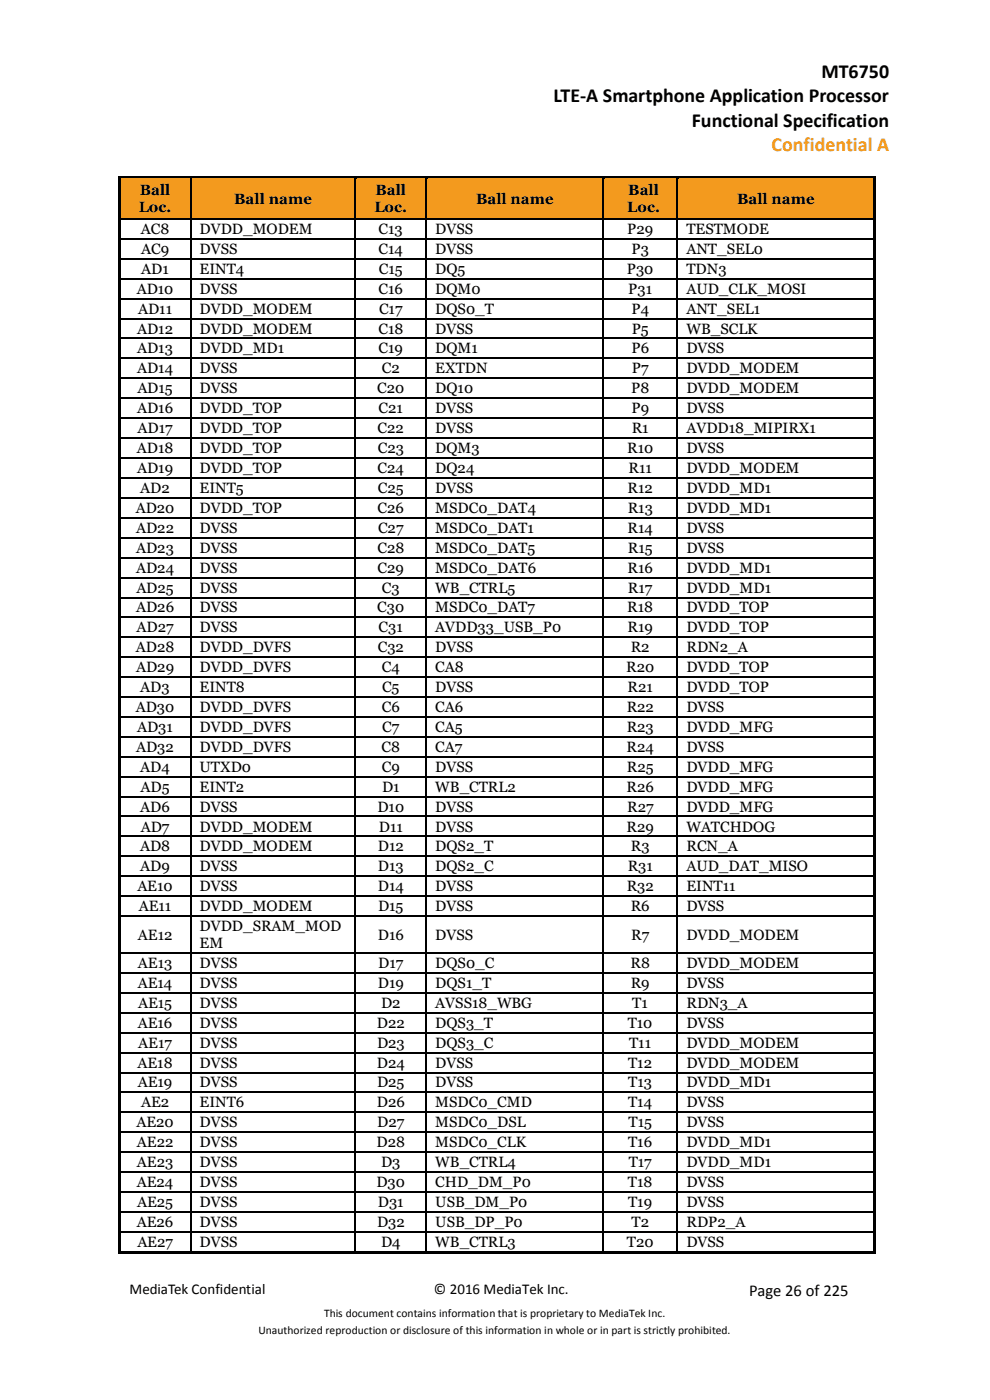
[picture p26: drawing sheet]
<svg xmlns="http://www.w3.org/2000/svg" width="210mm" height="297mm" viewBox="0 0 210 297" stroke-linecap="round" stroke-linejoin="round" font-family="sans-serif">
<defs><g id="words">
<g font-size="4.2">
<text x="174.2" y="16.5">MT6750</text>
<text x="117.4" y="21.7">LTE-A Smartphone Application Processor</text>
<text x="146.8" y="26.9">Functional Specification</text>
</g>
<text font-size="4.2" fill="#f39a1e" x="163.7" y="32.1">Confidential A</text>
<text font-size="3.5" x="159" y="275">Page 26 of 225</text>
<g font-size="3.2">
<text x="29.6" y="41.4">Ball</text>
<text x="79.6" y="41.4">Ball</text>
<text x="133.3" y="41.4">Ball</text>
<text x="29.4" y="45">Loc.</text>
<text x="49.7" y="43.2">Ball name</text>
<text x="79.4" y="45">Loc.</text>
<text x="101" y="43.2">Ball name</text>
<text x="133.1" y="45">Loc.</text>
<text x="156.4" y="43.2">Ball name</text>
<text x="29.9" y="49.7">AC8</text>
<text x="29.9" y="53.9">AC9</text>
<text x="42.3" y="49.7">DVDD_MODEM</text>
<text x="42.3" y="53.9">DVSS</text>
<text x="80.3" y="49.7">C13</text>
<text x="80.3" y="53.9">C14</text>
<text x="92.3" y="49.7">DVSS</text>
<text x="92.3" y="53.9">DVSS</text>
<text x="133.1" y="49.7">P29</text>
<text x="134" y="53.9">P3</text>
<text x="145.6" y="49.7">TESTMODE</text>
<text x="145.6" y="53.9">ANT_SEL0</text>
<text x="30" y="58.1">AD1</text>
<text x="42.3" y="58.1">EINT4</text>
<text x="80.4" y="58.1">C15</text>
<text x="92.3" y="58.1">DQ5</text>
<text x="133" y="58.1">P30</text>
<text x="145.6" y="58.1">TDN3</text>
<text x="29" y="62.3">AD10</text>
<text x="42.3" y="62.3">DVSS</text>
<text x="80.3" y="62.3">C16</text>
<text x="92.3" y="62.3">DQM0</text>
<text x="133.3" y="62.3">P31</text>
<text x="145.6" y="62.3">AUD_CLK_MOSI</text>
<text x="29.1" y="70.8">AD12</text>
<text x="29.3" y="66.6">AD11</text>
<text x="42.3" y="66.6">DVDD_MODEM</text>
<text x="42.3" y="70.8">DVDD_MODEM</text>
<text x="80.3" y="70.8">C18</text>
<text x="80.4" y="66.6">C17</text>
<text x="92.3" y="66.6">DQS0_T</text>
<text x="92.3" y="70.8">DVSS</text>
<text x="134" y="66.6">P4</text>
<text x="134" y="70.8">P5</text>
<text x="145.6" y="66.6">ANT_SEL1</text>
<text x="145.6" y="70.8">WB_SCLK</text>
<text x="29.1" y="75">AD13</text>
<text x="42.3" y="75">DVDD_MD1</text>
<text x="80.3" y="75">C19</text>
<text x="92.3" y="75">DQM1</text>
<text x="134" y="75">P6</text>
<text x="145.6" y="75">DVSS</text>
<text x="29.1" y="79.2">AD14</text>
<text x="29.1" y="83.4">AD15</text>
<text x="42.3" y="79.2">DVSS</text>
<text x="42.3" y="83.4">DVSS</text>
<text x="80" y="83.4">C20</text>
<text x="81" y="79.2">C2</text>
<text x="92.3" y="79.2">EXTDN</text>
<text x="92.3" y="83.4">DQ10</text>
<text x="133.9" y="83.4">P8</text>
<text x="134.1" y="79.2">P7</text>
<text x="145.6" y="79.2">DVDD_MODEM</text>
<text x="145.6" y="83.4">DVDD_MODEM</text>
<text x="29.1" y="87.7">AD16</text>
<text x="42.3" y="87.7">DVDD_TOP</text>
<text x="80.3" y="87.7">C21</text>
<text x="92.3" y="87.7">DVSS</text>
<text x="134" y="87.7">P9</text>
<text x="145.6" y="87.7">DVSS</text>
<text x="29.2" y="91.9">AD17</text>
<text x="42.3" y="91.9">DVDD_TOP</text>
<text x="80.1" y="91.9">C22</text>
<text x="92.3" y="91.9">DVSS</text>
<text x="134" y="91.9">R1</text>
<text x="145.6" y="91.9">AVDD18_MIPIRX1</text>
<text x="29" y="96.1">AD18</text>
<text x="29.1" y="100.3">AD19</text>
<text x="42.3" y="96.1">DVDD_TOP</text>
<text x="42.3" y="100.3">DVDD_TOP</text>
<text x="80.1" y="100.3">C24</text>
<text x="80.2" y="96.1">C23</text>
<text x="92.3" y="96.1">DQM3</text>
<text x="92.3" y="100.3">DQ24</text>
<text x="133" y="96.1">R10</text>
<text x="133.3" y="100.3">R11</text>
<text x="145.6" y="96.1">DVSS</text>
<text x="145.6" y="100.3">DVDD_MODEM</text>
<text x="29.8" y="104.6">AD2</text>
<text x="42.3" y="104.6">EINT5</text>
<text x="80.2" y="104.6">C25</text>
<text x="92.3" y="104.6">DVSS</text>
<text x="133.1" y="104.6">R12</text>
<text x="145.6" y="104.6">DVDD_MD1</text>
<text x="28.8" y="108.8">AD20</text>
<text x="28.9" y="113">AD22</text>
<text x="42.3" y="108.8">DVDD_TOP</text>
<text x="42.3" y="113">DVSS</text>
<text x="80.1" y="108.8">C26</text>
<text x="80.2" y="113">C27</text>
<text x="92.3" y="108.8">MSDC0_DAT4</text>
<text x="92.3" y="113">MSDC0_DAT1</text>
<text x="133.1" y="113">R14</text>
<text x="133.2" y="108.8">R13</text>
<text x="145.6" y="108.8">DVDD_MD1</text>
<text x="145.6" y="113">DVSS</text>
<text x="28.9" y="117.2">AD23</text>
<text x="42.3" y="117.2">DVSS</text>
<text x="80.1" y="117.2">C28</text>
<text x="92.3" y="117.2">MSDC0_DAT5</text>
<text x="133.2" y="117.2">R15</text>
<text x="145.6" y="117.2">DVSS</text>
<text x="28.9" y="121.5">AD24</text>
<text x="28.9" y="125.7">AD25</text>
<text x="42.3" y="121.5">DVSS</text>
<text x="42.3" y="125.7">DVSS</text>
<text x="80.1" y="121.5">C29</text>
<text x="81" y="125.7">C3</text>
<text x="92.3" y="121.5">MSDC0_DAT6</text>
<text x="92.3" y="125.7">WB_CTRL5</text>
<text x="133.1" y="121.5">R16</text>
<text x="133.2" y="125.7">R17</text>
<text x="145.6" y="121.5">DVDD_MD1</text>
<text x="145.6" y="125.7">DVDD_MD1</text>
<text x="28.9" y="129.9">AD26</text>
<text x="42.3" y="129.9">DVSS</text>
<text x="80" y="129.9">C30</text>
<text x="92.3" y="129.9">MSDC0_DAT7</text>
<text x="133.1" y="129.9">R18</text>
<text x="145.6" y="129.9">DVDD_TOP</text>
<text x="29" y="134.2">AD27</text>
<text x="42.3" y="134.2">DVSS</text>
<text x="80.3" y="134.2">C31</text>
<text x="92.3" y="134.2">AVDD33_USB_P0</text>
<text x="133.1" y="134.2">R19</text>
<text x="145.6" y="134.2">DVDD_TOP</text>
<text x="28.8" y="138.4">AD28</text>
<text x="28.9" y="142.6">AD29</text>
<text x="42.3" y="138.4">DVDD_DVFS</text>
<text x="42.3" y="142.6">DVDD_DVFS</text>
<text x="80.2" y="138.4">C32</text>
<text x="81" y="142.6">C4</text>
<text x="92.3" y="138.4">DVSS</text>
<text x="92.3" y="142.6">CA8</text>
<text x="132.8" y="142.6">R20</text>
<text x="133.8" y="138.4">R2</text>
<text x="145.6" y="138.4">RDN2_A</text>
<text x="145.6" y="142.6">DVDD_TOP</text>
<text x="29.8" y="146.8">AD3</text>
<text x="42.3" y="146.8">EINT8</text>
<text x="81" y="146.8">C5</text>
<text x="92.3" y="146.8">DVSS</text>
<text x="133.1" y="146.8">R21</text>
<text x="145.6" y="146.8">DVDD_TOP</text>
<text x="28.8" y="151.1">AD30</text>
<text x="29.1" y="155.3">AD31</text>
<text x="42.3" y="151.1">DVDD_DVFS</text>
<text x="42.3" y="155.3">DVDD_DVFS</text>
<text x="81" y="151.1">C6</text>
<text x="81.1" y="155.3">C7</text>
<text x="92.3" y="151.1">CA6</text>
<text x="92.3" y="155.3">CA5</text>
<text x="133" y="151.1">R22</text>
<text x="133" y="155.3">R23</text>
<text x="145.6" y="151.1">DVSS</text>
<text x="145.6" y="155.3">DVDD_MFG</text>
<text x="28.9" y="159.5">AD32</text>
<text x="42.3" y="159.5">DVDD_DVFS</text>
<text x="81" y="159.5">C8</text>
<text x="92.3" y="159.5">CA7</text>
<text x="132.9" y="159.5">R24</text>
<text x="145.6" y="159.5">DVSS</text>
<text x="29.8" y="163.7">AD4</text>
<text x="29.8" y="168">AD5</text>
<text x="42.3" y="163.7">UTXD0</text>
<text x="42.3" y="168">EINT2</text>
<text x="81" y="163.7">C9</text>
<text x="81" y="168">D1</text>
<text x="92.3" y="163.7">DVSS</text>
<text x="92.3" y="168">WB_CTRL2</text>
<text x="132.9" y="168">R26</text>
<text x="133" y="163.7">R25</text>
<text x="145.6" y="163.7">DVDD_MFG</text>
<text x="145.6" y="168">DVDD_MFG</text>
<text x="29.8" y="172.2">AD6</text>
<text x="42.3" y="172.2">DVSS</text>
<text x="80.1" y="172.2">D10</text>
<text x="92.3" y="172.2">DVSS</text>
<text x="133" y="172.2">R27</text>
<text x="145.6" y="172.2">DVDD_MFG</text>
<text x="29.9" y="176.4">AD7</text>
<text x="42.3" y="176.4">DVDD_MODEM</text>
<text x="80.4" y="176.4">D11</text>
<text x="92.3" y="176.4">DVSS</text>
<text x="132.9" y="176.4">R29</text>
<text x="145.6" y="176.4">WATCHDOG</text>
<text x="29.7" y="180.6">AD8</text>
<text x="29.8" y="184.9">AD9</text>
<text x="42.3" y="180.6">DVDD_MODEM</text>
<text x="42.3" y="184.9">DVSS</text>
<text x="80.2" y="180.6">D12</text>
<text x="80.2" y="184.9">D13</text>
<text x="92.3" y="180.6">DQS2_T</text>
<text x="92.3" y="184.9">DQS2_C</text>
<text x="133.2" y="184.9">R31</text>
<text x="133.8" y="180.6">R3</text>
<text x="145.6" y="180.6">RCN_A</text>
<text x="145.6" y="184.9">AUD_DAT_MISO</text>
<text x="29.1" y="189.1">AE10</text>
<text x="42.3" y="189.1">DVSS</text>
<text x="80.2" y="189.1">D14</text>
<text x="92.3" y="189.1">DVSS</text>
<text x="133" y="189.1">R32</text>
<text x="145.6" y="189.1">EINT11</text>
<text x="29.4" y="193.3">AE11</text>
<text x="42.3" y="193.3">DVDD_MODEM</text>
<text x="42.3" y="197.6">DVDD_SRAM_MOD</text>
<text x="80.2" y="193.3">D15</text>
<text x="92.3" y="193.3">DVSS</text>
<text x="133.8" y="193.3">R6</text>
<text x="145.6" y="193.3">DVSS</text>
<text x="29.3" y="199.3">AE12</text>
<text x="42.3" y="201.2">EM</text>
<text x="80.2" y="199.3">D16</text>
<text x="92.3" y="199.3">DVSS</text>
<text x="133.9" y="199.3">R7</text>
<text x="145.6" y="199.3">DVDD_MODEM</text>
<text x="29.2" y="209.6">AE14</text>
<text x="29.3" y="205.4">AE13</text>
<text x="42.3" y="205.4">DVSS</text>
<text x="42.3" y="209.6">DVSS</text>
<text x="80.2" y="209.6">D19</text>
<text x="80.2" y="205.4">D17</text>
<text x="92.3" y="205.4">DQS0_C</text>
<text x="92.3" y="209.6">DQS1_T</text>
<text x="133.8" y="205.4">R8</text>
<text x="133.8" y="209.6">R9</text>
<text x="145.6" y="205.4">DVDD_MODEM</text>
<text x="145.6" y="209.6">DVSS</text>
<text x="29.3" y="213.8">AE15</text>
<text x="42.3" y="213.8">DVSS</text>
<text x="80.8" y="213.8">D2</text>
<text x="92.3" y="213.8">AVSS18_WBG</text>
<text x="134.1" y="213.8">T1</text>
<text x="145.6" y="213.8">RDN3_A</text>
<text x="29.2" y="218">AE16</text>
<text x="42.3" y="218">DVSS</text>
<text x="79.9" y="218">D22</text>
<text x="92.3" y="218">DQS3_T</text>
<text x="133.2" y="218">T10</text>
<text x="145.6" y="218">DVSS</text>
<text x="29.2" y="226.5">AE18</text>
<text x="29.3" y="222.3">AE17</text>
<text x="42.3" y="222.3">DVSS</text>
<text x="42.3" y="226.5">DVSS</text>
<text x="79.9" y="226.5">D24</text>
<text x="80" y="222.3">D23</text>
<text x="92.3" y="222.3">DQS3_C</text>
<text x="92.3" y="226.5">DVSS</text>
<text x="133.2" y="226.5">T12</text>
<text x="133.5" y="222.3">T11</text>
<text x="145.6" y="222.3">DVDD_MODEM</text>
<text x="145.6" y="226.5">DVDD_MODEM</text>
<text x="29.2" y="230.7">AE19</text>
<text x="42.3" y="230.7">DVSS</text>
<text x="80" y="230.7">D25</text>
<text x="92.3" y="230.7">DVSS</text>
<text x="133.3" y="230.7">T13</text>
<text x="145.6" y="230.7">DVDD_MD1</text>
<text x="29" y="239.2">AE20</text>
<text x="29.9" y="234.9">AE2</text>
<text x="42.3" y="234.9">EINT6</text>
<text x="42.3" y="239.2">DVSS</text>
<text x="79.9" y="234.9">D26</text>
<text x="80" y="239.2">D27</text>
<text x="92.3" y="234.9">MSDC0_CMD</text>
<text x="92.3" y="239.2">MSDC0_DSL</text>
<text x="133.2" y="234.9">T14</text>
<text x="133.3" y="239.2">T15</text>
<text x="145.6" y="234.9">DVSS</text>
<text x="145.6" y="239.2">DVSS</text>
<text x="29" y="243.4">AE22</text>
<text x="42.3" y="243.4">DVSS</text>
<text x="79.9" y="243.4">D28</text>
<text x="92.3" y="243.4">MSDC0_CLK</text>
<text x="133.2" y="243.4">T16</text>
<text x="145.6" y="243.4">DVDD_MD1</text>
<text x="29" y="251.8">AE24</text>
<text x="29" y="247.6">AE23</text>
<text x="42.3" y="247.6">DVSS</text>
<text x="42.3" y="251.8">DVSS</text>
<text x="79.9" y="251.8">D30</text>
<text x="80.8" y="247.6">D3</text>
<text x="92.3" y="247.6">WB_CTRL4</text>
<text x="92.3" y="251.8">CHD_DM_P0</text>
<text x="133.2" y="251.8">T18</text>
<text x="133.4" y="247.6">T17</text>
<text x="145.6" y="247.6">DVDD_MD1</text>
<text x="145.6" y="251.8">DVSS</text>
<text x="29.1" y="256.1">AE25</text>
<text x="42.3" y="256.1">DVSS</text>
<text x="80.2" y="256.1">D31</text>
<text x="92.3" y="256.1">USB_DM_P0</text>
<text x="133.2" y="256.1">T19</text>
<text x="145.6" y="256.1">DVSS</text>
<text x="29" y="260.3">AE26</text>
<text x="42.3" y="260.3">DVSS</text>
<text x="80" y="260.3">D32</text>
<text x="92.3" y="260.3">USB_DP_P0</text>
<text x="134" y="260.3">T2</text>
<text x="145.6" y="260.3">RDP2_A</text>
<text x="29.1" y="264.5">AE27</text>
<text x="42.3" y="264.5">DVSS</text>
<text x="80.8" y="264.5">D4</text>
<text x="92.3" y="264.5">WB_CTRL3</text>
<text x="133" y="264.5">T20</text>
<text x="145.6" y="264.5">DVSS</text>
<text x="27.5" y="274.6">MediaTek Confidential</text>
<text x="92.1" y="274.6">© 2016 MediaTek Inc.</text>
</g>
<g font-size="2.5">
<text x="68.8" y="279.3">This document contains information that is proprietary to MediaTek Inc.</text>
<text x="54.8" y="283.1">Unauthorized reproduction or disclosure of this information in whole or in part is strictly prohibited.</text>
</g>
</g></defs>
<g fill="#f39a1e">
<path d="M25.7 37.9h1.6v8.4h-1.6z" fill-rule="evenodd"/>
<path d="M38.5 37.9h1.8v8.4h-1.8z" fill-rule="evenodd"/>
<path d="M27.3 37.9h11.2v4.2h-11.2z" fill-rule="evenodd"/>
<path d="M27.3 42.1h11.2v4.2h-11.2z" fill-rule="evenodd"/>
<path d="M40.6 37.9h34.7v1.8h-34.7z" fill-rule="evenodd"/>
<path d="M40.6 39.7h1.7v4.8h-1.7z" fill-rule="evenodd"/>
<path d="M73.5 39.7h1.8v4.8h-1.8z" fill-rule="evenodd"/>
<path d="M40.6 44.5h34.7v1.8h-34.7z" fill-rule="evenodd"/>
<path d="M42.3 39.7h31.2v4.8h-31.2z" fill-rule="evenodd"/>
<path d="M75.5 37.9h1.8v8.4h-1.8z" fill-rule="evenodd"/>
<path d="M88.5 37.9h1.8v8.4h-1.8z" fill-rule="evenodd"/>
<path d="M77.3 37.9h11.2v4.2h-11.2z" fill-rule="evenodd"/>
<path d="M77.3 42.1h11.2v4.2h-11.2z" fill-rule="evenodd"/>
<path d="M90.6 37.9h37.2v1.8h-37.2z" fill-rule="evenodd"/>
<path d="M90.6 39.7h1.7v4.8h-1.7z" fill-rule="evenodd"/>
<path d="M126.1 39.7h1.7v4.8h-1.7z" fill-rule="evenodd"/>
<path d="M90.6 44.5h37.2v1.8h-37.2z" fill-rule="evenodd"/>
<path d="M92.3 39.7h33.8v4.8h-33.8z" fill-rule="evenodd"/>
<path d="M128.1 37.9h1.8v8.4h-1.8z" fill-rule="evenodd"/>
<path d="M141.8 37.9h1.8v8.4h-1.8z" fill-rule="evenodd"/>
<path d="M129.9 37.9h11.9v4.2h-11.9z" fill-rule="evenodd"/>
<path d="M129.9 42.1h11.9v4.2h-11.9z" fill-rule="evenodd"/>
<path d="M143.8 37.9h41.4v1.8h-41.4z" fill-rule="evenodd"/>
<path d="M143.8 39.7h1.8v4.8h-1.8z" fill-rule="evenodd"/>
<path d="M183.6 39.7h1.6v4.8h-1.6z" fill-rule="evenodd"/>
<path d="M143.8 44.5h41.4v1.8h-41.4z" fill-rule="evenodd"/>
<path d="M145.6 39.7h38v4.8h-38z" fill-rule="evenodd"/>
</g>
<g fill="#000">
<path d="M25.2 37.3h.5v.6h-.5z" fill-rule="evenodd"/>
<path d="M25.2 37.3h.5v.5h-.5z" fill-rule="evenodd"/>
<path d="M25.7 37.3h14.6v.5h-14.6z" fill-rule="evenodd"/>
</g>
<path d="M25.7 37.8h14.6" fill="none" stroke="#f39a1e" stroke-width=".21"/>
<path d="M40.6 37.8l.2 .1z" fill-rule="evenodd" fill="#f39a1e"/>
<g fill="#000">
<path d="M40.3 37.8l.3 .1z" fill-rule="evenodd"/>
<path d="M40.3 37.3h.5v.5h-.5z" fill-rule="evenodd"/>
<path d="M40.8 37.3h34.5v.5h-34.5z" fill-rule="evenodd"/>
</g>
<path d="M40.8 37.8h34.5" fill="none" stroke="#f39a1e" stroke-width=".21"/>
<path d="M75.5 37.8l.3 .1z" fill-rule="evenodd" fill="#f39a1e"/>
<g fill="#000">
<path d="M75.3 37.8l.2 .1z" fill-rule="evenodd"/>
<path d="M75.3 37.3h.5v.5h-.5z" fill-rule="evenodd"/>
<path d="M75.8 37.3h14.5v.5h-14.5z" fill-rule="evenodd"/>
</g>
<path d="M75.8 37.8h14.5" fill="none" stroke="#f39a1e" stroke-width=".21"/>
<path d="M90.6 37.8l.2 .1z" fill-rule="evenodd" fill="#f39a1e"/>
<g fill="#000">
<path d="M90.3 37.8l.3 .1z" fill-rule="evenodd"/>
<path d="M90.3 37.3h.5v.5h-.5z" fill-rule="evenodd"/>
<path d="M90.8 37.3h37v.5h-37z" fill-rule="evenodd"/>
</g>
<path d="M90.8 37.8h37" fill="none" stroke="#f39a1e" stroke-width=".21"/>
<path d="M128.1 37.8l.2 .1z" fill-rule="evenodd" fill="#f39a1e"/>
<g fill="#000">
<path d="M127.8 37.8l.3 .1z" fill-rule="evenodd"/>
<path d="M127.8 37.3h.5v.5h-.5z" fill-rule="evenodd"/>
<path d="M128.3 37.3h15.3v.5h-15.3z" fill-rule="evenodd"/>
</g>
<path d="M128.3 37.8h15.3" fill="none" stroke="#f39a1e" stroke-width=".21"/>
<path d="M143.8 37.8l.3 .1z" fill-rule="evenodd" fill="#f39a1e"/>
<g fill="#000">
<path d="M143.6 37.8l.2 .1z" fill-rule="evenodd"/>
<path d="M143.6 37.3h.5v.5h-.5z" fill-rule="evenodd"/>
<path d="M144.1 37.3h41.1v.5h-41.1z" fill-rule="evenodd"/>
<path d="M185.2 37.3h.5v.6h-.5z" fill-rule="evenodd"/>
<path d="M185.2 37.3h.5v.5h-.5z" fill-rule="evenodd"/>
<path d="M25.2 37.9h.5v8.4h-.5z" fill-rule="evenodd"/>
<path d="M25.2 46.3h.5v.3h-.5z" fill-rule="evenodd"/>
<path d="M25.2 46.6h.5v4h-.5z" fill-rule="evenodd"/>
<path d="M25.2 50.6h.5v.2h-.5z" fill-rule="evenodd"/>
<path d="M25.2 50.8h.5v4h-.5z" fill-rule="evenodd"/>
<path d="M25.2 54.8h.5v.2h-.5z" fill-rule="evenodd"/>
<path d="M25.2 55h.5v4h-.5z" fill-rule="evenodd"/>
<path d="M25.2 59h.5v.3h-.5z" fill-rule="evenodd"/>
<path d="M40.3 46.3h.3v.3h-.3z" fill-rule="evenodd"/>
<path d="M40.3 50.6h.3v.2h-.3z" fill-rule="evenodd"/>
<path d="M40.3 54.8h.3v.2h-.3z" fill-rule="evenodd"/>
<path d="M40.3 59h.3v.3h-.3z" fill-rule="evenodd"/>
<path d="M75.3 46.3h.2v.3h-.2z" fill-rule="evenodd"/>
<path d="M75.3 50.6h.2v.2h-.2z" fill-rule="evenodd"/>
<path d="M75.3 54.8h.2v.2h-.2z" fill-rule="evenodd"/>
<path d="M75.3 59h.2v.3h-.2z" fill-rule="evenodd"/>
<path d="M90.3 46.3h.3v.3h-.3z" fill-rule="evenodd"/>
<path d="M90.3 50.6h.3v.2h-.3z" fill-rule="evenodd"/>
<path d="M90.3 54.8h.3v.2h-.3z" fill-rule="evenodd"/>
<path d="M90.3 59h.3v.3h-.3z" fill-rule="evenodd"/>
<path d="M127.8 46.3h.3v.3h-.3z" fill-rule="evenodd"/>
<path d="M127.8 50.6h.3v.2h-.3z" fill-rule="evenodd"/>
<path d="M127.8 54.8h.3v.2h-.3z" fill-rule="evenodd"/>
<path d="M127.8 59h.3v.3h-.3z" fill-rule="evenodd"/>
<path d="M143.6 46.3h.2v.3h-.2z" fill-rule="evenodd"/>
<path d="M143.6 50.6h.2v.2h-.2z" fill-rule="evenodd"/>
<path d="M143.6 54.8h.2v.2h-.2z" fill-rule="evenodd"/>
<path d="M143.6 59h.2v.3h-.2z" fill-rule="evenodd"/>
<path d="M185.2 37.9h.5v8.4h-.5z" fill-rule="evenodd"/>
<path d="M185.2 46.3h.5v.3h-.5z" fill-rule="evenodd"/>
<path d="M185.2 46.6h.5v4h-.5z" fill-rule="evenodd"/>
<path d="M185.2 50.6h.5v.2h-.5z" fill-rule="evenodd"/>
<path d="M185.2 50.8h.5v4h-.5z" fill-rule="evenodd"/>
<path d="M185.2 54.8h.5v.2h-.5z" fill-rule="evenodd"/>
<path d="M185.2 55h.5v4h-.5z" fill-rule="evenodd"/>
<path d="M185.2 59h.5v.3h-.5z" fill-rule="evenodd"/>
<path d="M25.2 59.3h.5v4h-.5z" fill-rule="evenodd"/>
<path d="M25.2 63.3h.5v.2h-.5z" fill-rule="evenodd"/>
<path d="M25.2 63.5h.5v3.9h-.5z" fill-rule="evenodd"/>
<path d="M25.2 67.4h.5v.3h-.5z" fill-rule="evenodd"/>
<path d="M25.2 67.7h.5v4h-.5z" fill-rule="evenodd"/>
<path d="M25.2 71.7h.5v.2h-.5z" fill-rule="evenodd"/>
<path d="M25.2 71.9h.5v4h-.5z" fill-rule="evenodd"/>
<path d="M25.2 75.9h.5v.3h-.5z" fill-rule="evenodd"/>
<path d="M40.3 63.3h.3v.2h-.3z" fill-rule="evenodd"/>
<path d="M40.3 67.4h.3v.3h-.3z" fill-rule="evenodd"/>
<path d="M40.3 71.7h.3v.2h-.3z" fill-rule="evenodd"/>
<path d="M40.3 75.9h.3v.3h-.3z" fill-rule="evenodd"/>
<path d="M75.3 63.3h.2v.2h-.2z" fill-rule="evenodd"/>
<path d="M75.3 67.4h.2v.3h-.2z" fill-rule="evenodd"/>
<path d="M75.3 71.7h.2v.2h-.2z" fill-rule="evenodd"/>
<path d="M75.3 75.9h.2v.3h-.2z" fill-rule="evenodd"/>
<path d="M90.3 63.3h.3v.2h-.3z" fill-rule="evenodd"/>
<path d="M90.3 67.4h.3v.3h-.3z" fill-rule="evenodd"/>
<path d="M90.3 71.7h.3v.2h-.3z" fill-rule="evenodd"/>
<path d="M90.3 75.9h.3v.3h-.3z" fill-rule="evenodd"/>
<path d="M127.8 63.3h.3v.2h-.3z" fill-rule="evenodd"/>
<path d="M127.8 67.4h.3v.3h-.3z" fill-rule="evenodd"/>
<path d="M127.8 71.7h.3v.2h-.3z" fill-rule="evenodd"/>
<path d="M127.8 75.9h.3v.3h-.3z" fill-rule="evenodd"/>
<path d="M143.6 63.3h.2v.2h-.2z" fill-rule="evenodd"/>
<path d="M143.6 67.4h.2v.3h-.2z" fill-rule="evenodd"/>
<path d="M143.6 71.7h.2v.2h-.2z" fill-rule="evenodd"/>
<path d="M143.6 75.9h.2v.3h-.2z" fill-rule="evenodd"/>
<path d="M185.2 59.3h.5v4h-.5z" fill-rule="evenodd"/>
<path d="M185.2 63.3h.5v.2h-.5z" fill-rule="evenodd"/>
<path d="M185.2 63.5h.5v3.9h-.5z" fill-rule="evenodd"/>
<path d="M185.2 67.4h.5v.3h-.5z" fill-rule="evenodd"/>
<path d="M185.2 67.7h.5v4h-.5z" fill-rule="evenodd"/>
<path d="M185.2 71.7h.5v.2h-.5z" fill-rule="evenodd"/>
<path d="M185.2 71.9h.5v4h-.5z" fill-rule="evenodd"/>
<path d="M185.2 75.9h.5v.3h-.5z" fill-rule="evenodd"/>
<path d="M25.2 76.2h.5v3.9h-.5z" fill-rule="evenodd"/>
<path d="M25.2 80.1h.5v.3h-.5z" fill-rule="evenodd"/>
<path d="M25.2 80.4h.5v4h-.5z" fill-rule="evenodd"/>
<path d="M25.2 84.4h.5v.2h-.5z" fill-rule="evenodd"/>
<path d="M25.2 84.6h.5v4h-.5z" fill-rule="evenodd"/>
<path d="M25.2 88.6h.5v.2h-.5z" fill-rule="evenodd"/>
<path d="M25.2 88.8h.5v4h-.5z" fill-rule="evenodd"/>
<path d="M25.2 92.8h.5v.3h-.5z" fill-rule="evenodd"/>
<path d="M25.2 93.1h.5v3.9h-.5z" fill-rule="evenodd"/>
<path d="M25.2 97h.5v.3h-.5z" fill-rule="evenodd"/>
<path d="M40.3 80.1h.3v.3h-.3z" fill-rule="evenodd"/>
<path d="M40.3 84.4h.3v.2h-.3z" fill-rule="evenodd"/>
<path d="M40.3 88.6h.3v.2h-.3z" fill-rule="evenodd"/>
<path d="M40.3 92.8h.3v.3h-.3z" fill-rule="evenodd"/>
<path d="M40.3 97h.3v.3h-.3z" fill-rule="evenodd"/>
<path d="M75.3 80.1h.2v.3h-.2z" fill-rule="evenodd"/>
<path d="M75.3 84.4h.2v.2h-.2z" fill-rule="evenodd"/>
<path d="M75.3 88.6h.2v.2h-.2z" fill-rule="evenodd"/>
<path d="M75.3 92.8h.2v.3h-.2z" fill-rule="evenodd"/>
<path d="M75.3 97h.2v.3h-.2z" fill-rule="evenodd"/>
<path d="M90.3 80.1h.3v.3h-.3z" fill-rule="evenodd"/>
<path d="M90.3 84.4h.3v.2h-.3z" fill-rule="evenodd"/>
<path d="M90.3 88.6h.3v.2h-.3z" fill-rule="evenodd"/>
<path d="M90.3 92.8h.3v.3h-.3z" fill-rule="evenodd"/>
<path d="M90.3 97h.3v.3h-.3z" fill-rule="evenodd"/>
<path d="M127.8 80.1h.3v.3h-.3z" fill-rule="evenodd"/>
<path d="M127.8 84.4h.3v.2h-.3z" fill-rule="evenodd"/>
<path d="M127.8 88.6h.3v.2h-.3z" fill-rule="evenodd"/>
<path d="M127.8 92.8h.3v.3h-.3z" fill-rule="evenodd"/>
<path d="M127.8 97h.3v.3h-.3z" fill-rule="evenodd"/>
<path d="M143.6 80.1h.2v.3h-.2z" fill-rule="evenodd"/>
<path d="M143.6 84.4h.2v.2h-.2z" fill-rule="evenodd"/>
<path d="M143.6 88.6h.2v.2h-.2z" fill-rule="evenodd"/>
<path d="M143.6 92.8h.2v.3h-.2z" fill-rule="evenodd"/>
<path d="M143.6 97h.2v.3h-.2z" fill-rule="evenodd"/>
<path d="M185.2 76.2h.5v3.9h-.5z" fill-rule="evenodd"/>
<path d="M185.2 80.1h.5v.3h-.5z" fill-rule="evenodd"/>
<path d="M185.2 80.4h.5v4h-.5z" fill-rule="evenodd"/>
<path d="M185.2 84.4h.5v.2h-.5z" fill-rule="evenodd"/>
<path d="M185.2 84.6h.5v4h-.5z" fill-rule="evenodd"/>
<path d="M185.2 88.6h.5v.2h-.5z" fill-rule="evenodd"/>
<path d="M185.2 88.8h.5v4h-.5z" fill-rule="evenodd"/>
<path d="M185.2 92.8h.5v.3h-.5z" fill-rule="evenodd"/>
<path d="M185.2 93.1h.5v3.9h-.5z" fill-rule="evenodd"/>
<path d="M185.2 97h.5v.3h-.5z" fill-rule="evenodd"/>
<path d="M25.2 97.3h.5v4h-.5z" fill-rule="evenodd"/>
<path d="M25.2 101.3h.5v.2h-.5z" fill-rule="evenodd"/>
<path d="M25.2 101.5h.5v4h-.5z" fill-rule="evenodd"/>
<path d="M25.2 105.5h.5v.3h-.5z" fill-rule="evenodd"/>
<path d="M25.2 105.8h.5v3.9h-.5z" fill-rule="evenodd"/>
<path d="M25.2 109.7h.5v.3h-.5z" fill-rule="evenodd"/>
<path d="M25.2 110h.5v3.9h-.5z" fill-rule="evenodd"/>
<path d="M25.2 113.9h.5v.3h-.5z" fill-rule="evenodd"/>
<path d="M25.2 114.2h.5v4h-.5z" fill-rule="evenodd"/>
<path d="M25.2 118.2h.5v.2h-.5z" fill-rule="evenodd"/>
<path d="M40.3 101.3h.3v.2h-.3z" fill-rule="evenodd"/>
<path d="M40.3 105.5h.3v.3h-.3z" fill-rule="evenodd"/>
<path d="M40.3 109.7h.3v.3h-.3z" fill-rule="evenodd"/>
<path d="M40.3 113.9h.3v.3h-.3z" fill-rule="evenodd"/>
<path d="M40.3 118.2h.3v.2h-.3z" fill-rule="evenodd"/>
<path d="M75.3 101.3h.2v.2h-.2z" fill-rule="evenodd"/>
<path d="M75.3 105.5h.2v.3h-.2z" fill-rule="evenodd"/>
<path d="M75.3 109.7h.2v.3h-.2z" fill-rule="evenodd"/>
<path d="M75.3 113.9h.2v.3h-.2z" fill-rule="evenodd"/>
<path d="M75.3 118.2h.2v.2h-.2z" fill-rule="evenodd"/>
<path d="M90.3 101.3h.3v.2h-.3z" fill-rule="evenodd"/>
<path d="M90.3 105.5h.3v.3h-.3z" fill-rule="evenodd"/>
<path d="M90.3 109.7h.3v.3h-.3z" fill-rule="evenodd"/>
<path d="M90.3 113.9h.3v.3h-.3z" fill-rule="evenodd"/>
<path d="M90.3 118.2h.3v.2h-.3z" fill-rule="evenodd"/>
<path d="M127.8 101.3h.3v.2h-.3z" fill-rule="evenodd"/>
<path d="M127.8 105.5h.3v.3h-.3z" fill-rule="evenodd"/>
<path d="M127.8 109.7h.3v.3h-.3z" fill-rule="evenodd"/>
<path d="M127.8 113.9h.3v.3h-.3z" fill-rule="evenodd"/>
<path d="M127.8 118.2h.3v.2h-.3z" fill-rule="evenodd"/>
<path d="M143.6 101.3h.2v.2h-.2z" fill-rule="evenodd"/>
<path d="M143.6 105.5h.2v.3h-.2z" fill-rule="evenodd"/>
<path d="M143.6 109.7h.2v.3h-.2z" fill-rule="evenodd"/>
<path d="M143.6 113.9h.2v.3h-.2z" fill-rule="evenodd"/>
<path d="M143.6 118.2h.2v.2h-.2z" fill-rule="evenodd"/>
<path d="M185.2 97.3h.5v4h-.5z" fill-rule="evenodd"/>
<path d="M185.2 101.3h.5v.2h-.5z" fill-rule="evenodd"/>
<path d="M185.2 101.5h.5v4h-.5z" fill-rule="evenodd"/>
<path d="M185.2 105.5h.5v.3h-.5z" fill-rule="evenodd"/>
<path d="M185.2 105.8h.5v3.9h-.5z" fill-rule="evenodd"/>
<path d="M185.2 109.7h.5v.3h-.5z" fill-rule="evenodd"/>
<path d="M185.2 110h.5v3.9h-.5z" fill-rule="evenodd"/>
<path d="M185.2 113.9h.5v.3h-.5z" fill-rule="evenodd"/>
<path d="M185.2 114.2h.5v4h-.5z" fill-rule="evenodd"/>
<path d="M185.2 118.2h.5v.2h-.5z" fill-rule="evenodd"/>
<path d="M25.2 118.4h.5v4h-.5z" fill-rule="evenodd"/>
<path d="M25.2 122.4h.5v.3h-.5z" fill-rule="evenodd"/>
<path d="M25.2 122.7h.5v3.9h-.5z" fill-rule="evenodd"/>
<path d="M25.2 126.6h.5v.3h-.5z" fill-rule="evenodd"/>
<path d="M25.2 126.9h.5v3.9h-.5z" fill-rule="evenodd"/>
<path d="M25.2 130.8h.5v.3h-.5z" fill-rule="evenodd"/>
<path d="M25.2 131.1h.5v4h-.5z" fill-rule="evenodd"/>
<path d="M25.2 135.1h.5v.2h-.5z" fill-rule="evenodd"/>
<path d="M25.2 135.3h.5v4h-.5z" fill-rule="evenodd"/>
<path d="M25.2 139.3h.5v.2h-.5z" fill-rule="evenodd"/>
<path d="M40.3 122.4h.3v.3h-.3z" fill-rule="evenodd"/>
<path d="M40.3 126.6h.3v.3h-.3z" fill-rule="evenodd"/>
<path d="M40.3 130.8h.3v.3h-.3z" fill-rule="evenodd"/>
<path d="M40.3 135.1h.3v.2h-.3z" fill-rule="evenodd"/>
<path d="M40.3 139.3h.3v.2h-.3z" fill-rule="evenodd"/>
<path d="M75.3 122.4h.2v.3h-.2z" fill-rule="evenodd"/>
<path d="M75.3 126.6h.2v.3h-.2z" fill-rule="evenodd"/>
<path d="M75.3 130.8h.2v.3h-.2z" fill-rule="evenodd"/>
<path d="M75.3 135.1h.2v.2h-.2z" fill-rule="evenodd"/>
<path d="M75.3 139.3h.2v.2h-.2z" fill-rule="evenodd"/>
<path d="M90.3 122.4h.3v.3h-.3z" fill-rule="evenodd"/>
<path d="M90.3 126.6h.3v.3h-.3z" fill-rule="evenodd"/>
<path d="M90.3 130.8h.3v.3h-.3z" fill-rule="evenodd"/>
<path d="M90.3 135.1h.3v.2h-.3z" fill-rule="evenodd"/>
<path d="M90.3 139.3h.3v.2h-.3z" fill-rule="evenodd"/>
<path d="M127.8 122.4h.3v.3h-.3z" fill-rule="evenodd"/>
<path d="M127.8 126.6h.3v.3h-.3z" fill-rule="evenodd"/>
<path d="M127.8 130.8h.3v.3h-.3z" fill-rule="evenodd"/>
<path d="M127.8 135.1h.3v.2h-.3z" fill-rule="evenodd"/>
<path d="M127.8 139.3h.3v.2h-.3z" fill-rule="evenodd"/>
<path d="M143.6 122.4h.2v.3h-.2z" fill-rule="evenodd"/>
<path d="M143.6 126.6h.2v.3h-.2z" fill-rule="evenodd"/>
<path d="M143.6 130.8h.2v.3h-.2z" fill-rule="evenodd"/>
<path d="M143.6 135.1h.2v.2h-.2z" fill-rule="evenodd"/>
<path d="M143.6 139.3h.2v.2h-.2z" fill-rule="evenodd"/>
<path d="M185.2 118.4h.5v4h-.5z" fill-rule="evenodd"/>
<path d="M185.2 122.4h.5v.3h-.5z" fill-rule="evenodd"/>
<path d="M185.2 122.7h.5v3.9h-.5z" fill-rule="evenodd"/>
<path d="M185.2 126.6h.5v.3h-.5z" fill-rule="evenodd"/>
<path d="M185.2 126.9h.5v3.9h-.5z" fill-rule="evenodd"/>
<path d="M185.2 130.8h.5v.3h-.5z" fill-rule="evenodd"/>
<path d="M185.2 131.1h.5v4h-.5z" fill-rule="evenodd"/>
<path d="M185.2 135.1h.5v.2h-.5z" fill-rule="evenodd"/>
<path d="M185.2 135.3h.5v4h-.5z" fill-rule="evenodd"/>
<path d="M185.2 139.3h.5v.2h-.5z" fill-rule="evenodd"/>
<path d="M25.2 139.5h.5v4h-.5z" fill-rule="evenodd"/>
<path d="M25.2 143.5h.5v.3h-.5z" fill-rule="evenodd"/>
<path d="M25.2 143.8h.5v4h-.5z" fill-rule="evenodd"/>
<path d="M25.2 147.8h.5v.2h-.5z" fill-rule="evenodd"/>
<path d="M25.2 148h.5v4h-.5z" fill-rule="evenodd"/>
<path d="M25.2 152h.5v.2h-.5z" fill-rule="evenodd"/>
<path d="M25.2 152.2h.5v4h-.5z" fill-rule="evenodd"/>
<path d="M25.2 156.2h.5v.2h-.5z" fill-rule="evenodd"/>
<path d="M40.3 143.5h.3v.3h-.3z" fill-rule="evenodd"/>
<path d="M40.3 147.8h.3v.2h-.3z" fill-rule="evenodd"/>
<path d="M40.3 152h.3v.2h-.3z" fill-rule="evenodd"/>
<path d="M40.3 156.2h.3v.2h-.3z" fill-rule="evenodd"/>
<path d="M75.3 143.5h.2v.3h-.2z" fill-rule="evenodd"/>
<path d="M75.3 147.8h.2v.2h-.2z" fill-rule="evenodd"/>
<path d="M75.3 152h.2v.2h-.2z" fill-rule="evenodd"/>
<path d="M75.3 156.2h.2v.2h-.2z" fill-rule="evenodd"/>
<path d="M90.3 143.5h.3v.3h-.3z" fill-rule="evenodd"/>
<path d="M90.3 147.8h.3v.2h-.3z" fill-rule="evenodd"/>
<path d="M90.3 152h.3v.2h-.3z" fill-rule="evenodd"/>
<path d="M90.3 156.2h.3v.2h-.3z" fill-rule="evenodd"/>
<path d="M127.8 143.5h.3v.3h-.3z" fill-rule="evenodd"/>
<path d="M127.8 147.8h.3v.2h-.3z" fill-rule="evenodd"/>
<path d="M127.8 152h.3v.2h-.3z" fill-rule="evenodd"/>
<path d="M127.8 156.2h.3v.2h-.3z" fill-rule="evenodd"/>
<path d="M143.6 143.5h.2v.3h-.2z" fill-rule="evenodd"/>
<path d="M143.6 147.8h.2v.2h-.2z" fill-rule="evenodd"/>
<path d="M143.6 152h.2v.2h-.2z" fill-rule="evenodd"/>
<path d="M143.6 156.2h.2v.2h-.2z" fill-rule="evenodd"/>
<path d="M185.2 139.5h.5v4h-.5z" fill-rule="evenodd"/>
<path d="M185.2 143.5h.5v.3h-.5z" fill-rule="evenodd"/>
<path d="M185.2 143.8h.5v4h-.5z" fill-rule="evenodd"/>
<path d="M185.2 147.8h.5v.2h-.5z" fill-rule="evenodd"/>
<path d="M185.2 148h.5v4h-.5z" fill-rule="evenodd"/>
<path d="M185.2 152h.5v.2h-.5z" fill-rule="evenodd"/>
<path d="M185.2 152.2h.5v4h-.5z" fill-rule="evenodd"/>
<path d="M185.2 156.2h.5v.2h-.5z" fill-rule="evenodd"/>
<path d="M25.2 156.4h.5v4h-.5z" fill-rule="evenodd"/>
<path d="M25.2 160.4h.5v.3h-.5z" fill-rule="evenodd"/>
<path d="M25.2 160.7h.5v4h-.5z" fill-rule="evenodd"/>
<path d="M25.2 164.7h.5v.2h-.5z" fill-rule="evenodd"/>
<path d="M25.2 164.9h.5v4h-.5z" fill-rule="evenodd"/>
<path d="M25.2 168.9h.5v.2h-.5z" fill-rule="evenodd"/>
<path d="M25.2 169.1h.5v4h-.5z" fill-rule="evenodd"/>
<path d="M25.2 173.1h.5v.2h-.5z" fill-rule="evenodd"/>
<path d="M25.2 173.3h.5v4h-.5z" fill-rule="evenodd"/>
<path d="M25.2 177.3h.5v.3h-.5z" fill-rule="evenodd"/>
<path d="M40.3 160.4h.3v.3h-.3z" fill-rule="evenodd"/>
<path d="M40.3 164.7h.3v.2h-.3z" fill-rule="evenodd"/>
<path d="M40.3 168.9h.3v.2h-.3z" fill-rule="evenodd"/>
<path d="M40.3 173.1h.3v.2h-.3z" fill-rule="evenodd"/>
<path d="M40.3 177.3h.3v.3h-.3z" fill-rule="evenodd"/>
<path d="M75.3 160.4h.2v.3h-.2z" fill-rule="evenodd"/>
<path d="M75.3 164.7h.2v.2h-.2z" fill-rule="evenodd"/>
<path d="M75.3 168.9h.2v.2h-.2z" fill-rule="evenodd"/>
<path d="M75.3 173.1h.2v.2h-.2z" fill-rule="evenodd"/>
<path d="M75.3 177.3h.2v.3h-.2z" fill-rule="evenodd"/>
<path d="M90.3 160.4h.3v.3h-.3z" fill-rule="evenodd"/>
<path d="M90.3 164.7h.3v.2h-.3z" fill-rule="evenodd"/>
<path d="M90.3 168.9h.3v.2h-.3z" fill-rule="evenodd"/>
<path d="M90.3 173.1h.3v.2h-.3z" fill-rule="evenodd"/>
<path d="M90.3 177.3h.3v.3h-.3z" fill-rule="evenodd"/>
<path d="M127.8 160.4h.3v.3h-.3z" fill-rule="evenodd"/>
<path d="M127.8 164.7h.3v.2h-.3z" fill-rule="evenodd"/>
<path d="M127.8 168.9h.3v.2h-.3z" fill-rule="evenodd"/>
<path d="M127.8 173.1h.3v.2h-.3z" fill-rule="evenodd"/>
<path d="M127.8 177.3h.3v.3h-.3z" fill-rule="evenodd"/>
<path d="M143.6 160.4h.2v.3h-.2z" fill-rule="evenodd"/>
<path d="M143.6 164.7h.2v.2h-.2z" fill-rule="evenodd"/>
<path d="M143.6 168.9h.2v.2h-.2z" fill-rule="evenodd"/>
<path d="M143.6 173.1h.2v.2h-.2z" fill-rule="evenodd"/>
<path d="M143.6 177.3h.2v.3h-.2z" fill-rule="evenodd"/>
<path d="M185.2 156.4h.5v4h-.5z" fill-rule="evenodd"/>
<path d="M185.2 160.4h.5v.3h-.5z" fill-rule="evenodd"/>
<path d="M185.2 160.7h.5v4h-.5z" fill-rule="evenodd"/>
<path d="M185.2 164.7h.5v.2h-.5z" fill-rule="evenodd"/>
<path d="M185.2 164.9h.5v4h-.5z" fill-rule="evenodd"/>
<path d="M185.2 168.9h.5v.2h-.5z" fill-rule="evenodd"/>
<path d="M185.2 169.1h.5v4h-.5z" fill-rule="evenodd"/>
<path d="M185.2 173.1h.5v.2h-.5z" fill-rule="evenodd"/>
<path d="M185.2 173.3h.5v4h-.5z" fill-rule="evenodd"/>
<path d="M185.2 177.3h.5v.3h-.5z" fill-rule="evenodd"/>
<path d="M25.2 177.6h.5v4h-.5z" fill-rule="evenodd"/>
<path d="M25.2 181.6h.5v.2h-.5z" fill-rule="evenodd"/>
<path d="M25.2 181.8h.5v4h-.5z" fill-rule="evenodd"/>
<path d="M25.2 185.8h.5v.2h-.5z" fill-rule="evenodd"/>
<path d="M25.2 186h.5v4h-.5z" fill-rule="evenodd"/>
<path d="M25.2 190h.5v.3h-.5z" fill-rule="evenodd"/>
<path d="M25.2 190.3h.5v3.9h-.5z" fill-rule="evenodd"/>
<path d="M25.2 194.2h.5v.3h-.5z" fill-rule="evenodd"/>
<path d="M40.3 181.6h.3v.2h-.3z" fill-rule="evenodd"/>
<path d="M40.3 185.8h.3v.2h-.3z" fill-rule="evenodd"/>
<path d="M40.3 190h.3v.3h-.3z" fill-rule="evenodd"/>
<path d="M40.3 194.2h.3v.3h-.3z" fill-rule="evenodd"/>
<path d="M75.3 181.6h.2v.2h-.2z" fill-rule="evenodd"/>
<path d="M75.3 185.8h.2v.2h-.2z" fill-rule="evenodd"/>
<path d="M75.3 190h.2v.3h-.2z" fill-rule="evenodd"/>
<path d="M75.3 194.2h.2v.3h-.2z" fill-rule="evenodd"/>
<path d="M90.3 181.6h.3v.2h-.3z" fill-rule="evenodd"/>
<path d="M90.3 185.8h.3v.2h-.3z" fill-rule="evenodd"/>
<path d="M90.3 190h.3v.3h-.3z" fill-rule="evenodd"/>
<path d="M90.3 194.2h.3v.3h-.3z" fill-rule="evenodd"/>
<path d="M127.8 181.6h.3v.2h-.3z" fill-rule="evenodd"/>
<path d="M127.8 185.8h.3v.2h-.3z" fill-rule="evenodd"/>
<path d="M127.8 190h.3v.3h-.3z" fill-rule="evenodd"/>
<path d="M127.8 194.2h.3v.3h-.3z" fill-rule="evenodd"/>
<path d="M143.6 181.6h.2v.2h-.2z" fill-rule="evenodd"/>
<path d="M143.6 185.8h.2v.2h-.2z" fill-rule="evenodd"/>
<path d="M143.6 190h.2v.3h-.2z" fill-rule="evenodd"/>
<path d="M143.6 194.2h.2v.3h-.2z" fill-rule="evenodd"/>
<path d="M185.2 177.6h.5v4h-.5z" fill-rule="evenodd"/>
<path d="M185.2 181.6h.5v.2h-.5z" fill-rule="evenodd"/>
<path d="M185.2 181.8h.5v4h-.5z" fill-rule="evenodd"/>
<path d="M185.2 185.8h.5v.2h-.5z" fill-rule="evenodd"/>
<path d="M185.2 186h.5v4h-.5z" fill-rule="evenodd"/>
<path d="M185.2 190h.5v.3h-.5z" fill-rule="evenodd"/>
<path d="M185.2 190.3h.5v3.9h-.5z" fill-rule="evenodd"/>
<path d="M185.2 194.2h.5v.3h-.5z" fill-rule="evenodd"/>
<path d="M25.2 194.5h.5v7.5h-.5z" fill-rule="evenodd"/>
<path d="M25.2 202h.5v.3h-.5z" fill-rule="evenodd"/>
<path d="M25.2 202.3h.5v4h-.5z" fill-rule="evenodd"/>
<path d="M25.2 206.3h.5v.2h-.5z" fill-rule="evenodd"/>
<path d="M25.2 206.5h.5v4h-.5z" fill-rule="evenodd"/>
<path d="M25.2 210.5h.5v.3h-.5z" fill-rule="evenodd"/>
<path d="M25.2 210.8h.5v3.9h-.5z" fill-rule="evenodd"/>
<path d="M25.2 214.7h.5v.3h-.5z" fill-rule="evenodd"/>
<path d="M25.2 215h.5v4h-.5z" fill-rule="evenodd"/>
<path d="M25.2 219h.5v.2h-.5z" fill-rule="evenodd"/>
<path d="M40.3 202h.3v.3h-.3z" fill-rule="evenodd"/>
<path d="M40.3 206.3h.3v.2h-.3z" fill-rule="evenodd"/>
<path d="M40.3 210.5h.3v.3h-.3z" fill-rule="evenodd"/>
<path d="M40.3 214.7h.3v.3h-.3z" fill-rule="evenodd"/>
<path d="M40.3 219h.3v.2h-.3z" fill-rule="evenodd"/>
<path d="M75.3 202h.2v.3h-.2z" fill-rule="evenodd"/>
<path d="M75.3 206.3h.2v.2h-.2z" fill-rule="evenodd"/>
<path d="M75.3 210.5h.2v.3h-.2z" fill-rule="evenodd"/>
<path d="M75.3 214.7h.2v.3h-.2z" fill-rule="evenodd"/>
<path d="M75.3 219h.2v.2h-.2z" fill-rule="evenodd"/>
<path d="M90.3 202h.3v.3h-.3z" fill-rule="evenodd"/>
<path d="M90.3 206.3h.3v.2h-.3z" fill-rule="evenodd"/>
<path d="M90.3 210.5h.3v.3h-.3z" fill-rule="evenodd"/>
<path d="M90.3 214.7h.3v.3h-.3z" fill-rule="evenodd"/>
<path d="M90.3 219h.3v.2h-.3z" fill-rule="evenodd"/>
<path d="M127.8 202h.3v.3h-.3z" fill-rule="evenodd"/>
<path d="M127.8 206.3h.3v.2h-.3z" fill-rule="evenodd"/>
<path d="M127.8 210.5h.3v.3h-.3z" fill-rule="evenodd"/>
<path d="M127.8 214.7h.3v.3h-.3z" fill-rule="evenodd"/>
<path d="M127.8 219h.3v.2h-.3z" fill-rule="evenodd"/>
<path d="M143.6 202h.2v.3h-.2z" fill-rule="evenodd"/>
<path d="M143.6 206.3h.2v.2h-.2z" fill-rule="evenodd"/>
<path d="M143.6 210.5h.2v.3h-.2z" fill-rule="evenodd"/>
<path d="M143.6 214.7h.2v.3h-.2z" fill-rule="evenodd"/>
<path d="M143.6 219h.2v.2h-.2z" fill-rule="evenodd"/>
<path d="M185.2 194.5h.5v7.5h-.5z" fill-rule="evenodd"/>
<path d="M185.2 202h.5v.3h-.5z" fill-rule="evenodd"/>
<path d="M185.2 202.3h.5v4h-.5z" fill-rule="evenodd"/>
<path d="M185.2 206.3h.5v.2h-.5z" fill-rule="evenodd"/>
<path d="M185.2 206.5h.5v4h-.5z" fill-rule="evenodd"/>
<path d="M185.2 210.5h.5v.3h-.5z" fill-rule="evenodd"/>
<path d="M185.2 210.8h.5v3.9h-.5z" fill-rule="evenodd"/>
<path d="M185.2 214.7h.5v.3h-.5z" fill-rule="evenodd"/>
<path d="M185.2 215h.5v4h-.5z" fill-rule="evenodd"/>
<path d="M185.2 219h.5v.2h-.5z" fill-rule="evenodd"/>
<path d="M25.2 219.2h.5v4h-.5z" fill-rule="evenodd"/>
<path d="M25.2 223.2h.5v.2h-.5z" fill-rule="evenodd"/>
<path d="M25.2 223.4h.5v4h-.5z" fill-rule="evenodd"/>
<path d="M25.2 227.4h.5v.3h-.5z" fill-rule="evenodd"/>
<path d="M25.2 227.7h.5v3.9h-.5z" fill-rule="evenodd"/>
<path d="M25.2 231.6h.5v.3h-.5z" fill-rule="evenodd"/>
<path d="M25.2 231.9h.5v4h-.5z" fill-rule="evenodd"/>
<path d="M25.2 235.9h.5v.2h-.5z" fill-rule="evenodd"/>
<path d="M40.3 223.2h.3v.2h-.3z" fill-rule="evenodd"/>
<path d="M40.3 227.4h.3v.3h-.3z" fill-rule="evenodd"/>
<path d="M40.3 231.6h.3v.3h-.3z" fill-rule="evenodd"/>
<path d="M40.3 235.9h.3v.2h-.3z" fill-rule="evenodd"/>
<path d="M75.3 223.2h.2v.2h-.2z" fill-rule="evenodd"/>
<path d="M75.3 227.4h.2v.3h-.2z" fill-rule="evenodd"/>
<path d="M75.3 231.6h.2v.3h-.2z" fill-rule="evenodd"/>
<path d="M75.3 235.9h.2v.2h-.2z" fill-rule="evenodd"/>
<path d="M90.3 223.2h.3v.2h-.3z" fill-rule="evenodd"/>
<path d="M90.3 227.4h.3v.3h-.3z" fill-rule="evenodd"/>
<path d="M90.3 231.6h.3v.3h-.3z" fill-rule="evenodd"/>
<path d="M90.3 235.9h.3v.2h-.3z" fill-rule="evenodd"/>
<path d="M127.8 223.2h.3v.2h-.3z" fill-rule="evenodd"/>
<path d="M127.8 227.4h.3v.3h-.3z" fill-rule="evenodd"/>
<path d="M127.8 231.6h.3v.3h-.3z" fill-rule="evenodd"/>
<path d="M127.8 235.9h.3v.2h-.3z" fill-rule="evenodd"/>
<path d="M143.6 223.2h.2v.2h-.2z" fill-rule="evenodd"/>
<path d="M143.6 227.4h.2v.3h-.2z" fill-rule="evenodd"/>
<path d="M143.6 231.6h.2v.3h-.2z" fill-rule="evenodd"/>
<path d="M143.6 235.9h.2v.2h-.2z" fill-rule="evenodd"/>
<path d="M185.2 219.2h.5v4h-.5z" fill-rule="evenodd"/>
<path d="M185.2 223.2h.5v.2h-.5z" fill-rule="evenodd"/>
<path d="M185.2 223.4h.5v4h-.5z" fill-rule="evenodd"/>
<path d="M185.2 227.4h.5v.3h-.5z" fill-rule="evenodd"/>
<path d="M185.2 227.7h.5v3.9h-.5z" fill-rule="evenodd"/>
<path d="M185.2 231.6h.5v.3h-.5z" fill-rule="evenodd"/>
<path d="M185.2 231.9h.5v4h-.5z" fill-rule="evenodd"/>
<path d="M185.2 235.9h.5v.2h-.5z" fill-rule="evenodd"/>
<path d="M25.2 236.1h.5v4h-.5z" fill-rule="evenodd"/>
<path d="M25.2 240.1h.5v.3h-.5z" fill-rule="evenodd"/>
<path d="M25.2 240.4h.5v3.9h-.5z" fill-rule="evenodd"/>
<path d="M25.2 244.3h.5v.3h-.5z" fill-rule="evenodd"/>
<path d="M25.2 244.6h.5v3.9h-.5z" fill-rule="evenodd"/>
<path d="M25.2 248.5h.5v.3h-.5z" fill-rule="evenodd"/>
<path d="M25.2 248.8h.5v4h-.5z" fill-rule="evenodd"/>
<path d="M25.2 252.8h.5v.2h-.5z" fill-rule="evenodd"/>
<path d="M25.2 253h.5v4h-.5z" fill-rule="evenodd"/>
<path d="M25.2 257h.5v.3h-.5z" fill-rule="evenodd"/>
<path d="M40.3 240.1h.3v.3h-.3z" fill-rule="evenodd"/>
<path d="M40.3 244.3h.3v.3h-.3z" fill-rule="evenodd"/>
<path d="M40.3 248.5h.3v.3h-.3z" fill-rule="evenodd"/>
<path d="M40.3 252.8h.3v.2h-.3z" fill-rule="evenodd"/>
<path d="M40.3 257h.3v.3h-.3z" fill-rule="evenodd"/>
<path d="M75.3 240.1h.2v.3h-.2z" fill-rule="evenodd"/>
<path d="M75.3 244.3h.2v.3h-.2z" fill-rule="evenodd"/>
<path d="M75.3 248.5h.2v.3h-.2z" fill-rule="evenodd"/>
<path d="M75.3 252.8h.2v.2h-.2z" fill-rule="evenodd"/>
<path d="M75.3 257h.2v.3h-.2z" fill-rule="evenodd"/>
<path d="M90.3 240.1h.3v.3h-.3z" fill-rule="evenodd"/>
<path d="M90.3 244.3h.3v.3h-.3z" fill-rule="evenodd"/>
<path d="M90.3 248.5h.3v.3h-.3z" fill-rule="evenodd"/>
<path d="M90.3 252.8h.3v.2h-.3z" fill-rule="evenodd"/>
<path d="M90.3 257h.3v.3h-.3z" fill-rule="evenodd"/>
<path d="M127.8 240.1h.3v.3h-.3z" fill-rule="evenodd"/>
<path d="M127.8 244.3h.3v.3h-.3z" fill-rule="evenodd"/>
<path d="M127.8 248.5h.3v.3h-.3z" fill-rule="evenodd"/>
<path d="M127.8 252.8h.3v.2h-.3z" fill-rule="evenodd"/>
<path d="M127.8 257h.3v.3h-.3z" fill-rule="evenodd"/>
<path d="M143.6 240.1h.2v.3h-.2z" fill-rule="evenodd"/>
<path d="M143.6 244.3h.2v.3h-.2z" fill-rule="evenodd"/>
<path d="M143.6 248.5h.2v.3h-.2z" fill-rule="evenodd"/>
<path d="M143.6 252.8h.2v.2h-.2z" fill-rule="evenodd"/>
<path d="M143.6 257h.2v.3h-.2z" fill-rule="evenodd"/>
<path d="M185.2 236.1h.5v4h-.5z" fill-rule="evenodd"/>
<path d="M185.2 240.1h.5v.3h-.5z" fill-rule="evenodd"/>
<path d="M185.2 240.4h.5v3.9h-.5z" fill-rule="evenodd"/>
<path d="M185.2 244.3h.5v.3h-.5z" fill-rule="evenodd"/>
<path d="M185.2 244.6h.5v3.9h-.5z" fill-rule="evenodd"/>
<path d="M185.2 248.5h.5v.3h-.5z" fill-rule="evenodd"/>
<path d="M185.2 248.8h.5v4h-.5z" fill-rule="evenodd"/>
<path d="M185.2 252.8h.5v.2h-.5z" fill-rule="evenodd"/>
<path d="M185.2 253h.5v4h-.5z" fill-rule="evenodd"/>
<path d="M185.2 257h.5v.3h-.5z" fill-rule="evenodd"/>
<path d="M25.2 257.3h.5v3.9h-.5z" fill-rule="evenodd"/>
<path d="M25.2 261.2h.5v.3h-.5z" fill-rule="evenodd"/>
<path d="M25.2 261.5h.5v3.9h-.5z" fill-rule="evenodd"/>
<path d="M25.2 265.4h.5v.5h-.5z" fill-rule="evenodd"/>
<path d="M25.2 265.4h.5v.5h-.5z" fill-rule="evenodd"/>
<path d="M25.7 265.4h14.6v.5h-14.6z" fill-rule="evenodd"/>
<path d="M40.3 261.2h.3v.3h-.3z" fill-rule="evenodd"/>
<path d="M40.3 265.4h.5v.5h-.5z" fill-rule="evenodd"/>
<path d="M40.8 265.4h34.5v.5h-34.5z" fill-rule="evenodd"/>
<path d="M75.3 261.2h.2v.3h-.2z" fill-rule="evenodd"/>
<path d="M75.3 265.4h.5v.5h-.5z" fill-rule="evenodd"/>
<path d="M75.8 265.4h14.5v.5h-14.5z" fill-rule="evenodd"/>
<path d="M90.3 261.2h.3v.3h-.3z" fill-rule="evenodd"/>
<path d="M90.3 265.4h.5v.5h-.5z" fill-rule="evenodd"/>
<path d="M90.8 265.4h37v.5h-37z" fill-rule="evenodd"/>
<path d="M127.8 261.2h.3v.3h-.3z" fill-rule="evenodd"/>
<path d="M127.8 265.4h.5v.5h-.5z" fill-rule="evenodd"/>
<path d="M128.3 265.4h15.3v.5h-15.3z" fill-rule="evenodd"/>
<path d="M143.6 261.2h.2v.3h-.2z" fill-rule="evenodd"/>
<path d="M143.6 265.4h.5v.5h-.5z" fill-rule="evenodd"/>
<path d="M144.1 265.4h41.1v.5h-41.1z" fill-rule="evenodd"/>
<path d="M185.2 257.3h.5v3.9h-.5z" fill-rule="evenodd"/>
<path d="M185.2 261.2h.5v.3h-.5z" fill-rule="evenodd"/>
<path d="M185.2 261.5h.5v3.9h-.5z" fill-rule="evenodd"/>
<path d="M185.2 265.4h.5v.5h-.5z" fill-rule="evenodd"/>
<path d="M185.2 265.4h.5v.5h-.5z" fill-rule="evenodd"/>
</g>
<path d="M144.1 37.8h41.1" fill="none" stroke="#f39a1e" stroke-width=".21"/>
<g fill="none" stroke="#000" stroke-width=".25">
<path d="M40.4 37.9v8.4M75.4 37.9v8.4M90.4 37.9v8.4M128 37.9v8.4M143.7 37.9v8.4M25.7 46.4h14.6M25.7 50.7h14.6M25.7 54.9h14.6M25.7 59.1h14.6M40.4 46.6v4M40.4 50.8v4M40.4 55v4"/>
<path d="M40.4 59.3v4M40.6 46.4h34.7M40.6 50.7h34.7M40.6 54.9h34.7M40.6 59.1h34.7M75.4 46.6v4M75.4 50.8v4M75.4 55v4M75.4 59.3v4M75.5 46.4h14.8M75.5 50.7h14.8M75.5 54.9h14.8"/>
<path d="M75.5 59.1h14.8M90.4 46.6v4M90.4 50.8v4M90.4 55v4M90.4 59.3v4M90.6 46.4h37.2M90.6 50.7h37.2M90.6 54.9h37.2M90.6 59.1h37.2M128 46.6v4M128 50.8v4M128 55v4"/>
<path d="M128 59.3v4M128.1 46.4h15.5M128.1 50.7h15.5M128.1 54.9h15.5M128.1 59.1h15.5M143.7 46.6v4M143.7 50.8v4M143.7 55v4M143.7 59.3v4M143.8 46.4h41.4M143.8 50.7h41.4M143.8 54.9h41.4"/>
<path d="M143.8 59.1h41.4M25.7 63.4h14.6M25.7 67.6h14.6M25.7 71.8h14.6M25.7 76h14.6M40.4 63.5v3.9M40.4 67.7v4M40.4 71.9v4M40.4 76.2v3.9M40.6 63.4h34.7M40.6 67.6h34.7M40.6 71.8h34.7"/>
<path d="M40.6 76h34.7M75.4 63.5v3.9M75.4 67.7v4M75.4 71.9v4M75.4 76.2v3.9M75.5 63.4h14.8M75.5 67.6h14.8M75.5 71.8h14.8M75.5 76h14.8M90.4 63.5v3.9M90.4 67.7v4M90.4 71.9v4"/>
<path d="M90.4 76.2v3.9M90.6 63.4h37.2M90.6 67.6h37.2M90.6 71.8h37.2M90.6 76h37.2M128 63.5v3.9M128 67.7v4M128 71.9v4M128 76.2v3.9M128.1 63.4h15.5M128.1 67.6h15.5M128.1 71.8h15.5"/>
<path d="M128.1 76h15.5M143.7 63.5v3.9M143.7 67.7v4M143.7 71.9v4M143.7 76.2v3.9M143.8 63.4h41.4M143.8 67.6h41.4M143.8 71.8h41.4M143.8 76h41.4M25.7 80.3h14.6M25.7 84.5h14.6M25.7 88.7h14.6"/>
<path d="M25.7 92.9h14.6M25.7 97.2h14.6M40.4 80.4v4M40.4 84.6v4M40.4 88.8v4M40.4 93.1v3.9M40.4 97.3v4M40.6 80.3h34.7M40.6 84.5h34.7M40.6 88.7h34.7M40.6 92.9h34.7M40.6 97.2h34.7"/>
<path d="M75.4 80.4v4M75.4 84.6v4M75.4 88.8v4M75.4 93.1v3.9M75.4 97.3v4M75.5 80.3h14.8M75.5 84.5h14.8M75.5 88.7h14.8M75.5 92.9h14.8M75.5 97.2h14.8M90.4 80.4v4M90.4 84.6v4"/>
<path d="M90.4 88.8v4M90.4 93.1v3.9M90.4 97.3v4M90.6 80.3h37.2M90.6 84.5h37.2M90.6 88.7h37.2M90.6 92.9h37.2M90.6 97.2h37.2M128 80.4v4M128 84.6v4M128 88.8v4M128 93.1v3.9"/>
<path d="M128 97.3v4M128.1 80.3h15.5M128.1 84.5h15.5M128.1 88.7h15.5M128.1 92.9h15.5M128.1 97.2h15.5M143.7 80.4v4M143.7 84.6v4M143.7 88.8v4M143.7 93.1v3.9M143.7 97.3v4M143.8 80.3h41.4"/>
<path d="M143.8 84.5h41.4M143.8 88.7h41.4M143.8 92.9h41.4M143.8 97.2h41.4M25.7 101.4h14.6M25.7 105.6h14.6M25.7 109.8h14.6M25.7 114.1h14.6M25.7 118.3h14.6M40.4 101.5v4M40.4 105.8v3.9M40.4 110v3.9"/>
<path d="M40.4 114.2v4M40.4 118.4v4M40.6 101.4h34.7M40.6 105.6h34.7M40.6 109.8h34.7M40.6 114.1h34.7M40.6 118.3h34.7M75.4 101.5v4M75.4 105.8v3.9M75.4 110v3.9M75.4 114.2v4M75.4 118.4v4"/>
<path d="M75.5 101.4h14.8M75.5 105.6h14.8M75.5 109.8h14.8M75.5 114.1h14.8M75.5 118.3h14.8M90.4 101.5v4M90.4 105.8v3.9M90.4 110v3.9M90.4 114.2v4M90.4 118.4v4M90.6 101.4h37.2M90.6 105.6h37.2"/>
<path d="M90.6 109.8h37.2M90.6 114.1h37.2M90.6 118.3h37.2M128 101.5v4M128 105.8v3.9M128 110v3.9M128 114.2v4M128 118.4v4M128.1 101.4h15.5M128.1 105.6h15.5M128.1 109.8h15.5M128.1 114.1h15.5"/>
<path d="M128.1 118.3h15.5M143.7 101.5v4M143.7 105.8v3.9M143.7 110v3.9M143.7 114.2v4M143.7 118.4v4M143.8 101.4h41.4M143.8 105.6h41.4M143.8 109.8h41.4M143.8 114.1h41.4M143.8 118.3h41.4M25.7 122.5h14.6"/>
<path d="M25.7 126.8h14.6M25.7 131h14.6M25.7 135.2h14.6M25.7 139.4h14.6M40.4 122.7v3.9M40.4 126.9v3.9M40.4 131.1v4M40.4 135.3v4M40.4 139.5v4M40.6 122.5h34.7M40.6 126.8h34.7M40.6 131h34.7"/>
<path d="M40.6 135.2h34.7M40.6 139.4h34.7M75.4 122.7v3.9M75.4 126.9v3.9M75.4 131.1v4M75.4 135.3v4M75.4 139.5v4M75.5 122.5h14.8M75.5 126.8h14.8M75.5 131h14.8M75.5 135.2h14.8M75.5 139.4h14.8"/>
<path d="M90.4 122.7v3.9M90.4 126.9v3.9M90.4 131.1v4M90.4 135.3v4M90.4 139.5v4M90.6 122.5h37.2M90.6 126.8h37.2M90.6 131h37.2M90.6 135.2h37.2M90.6 139.4h37.2M128 122.7v3.9M128 126.9v3.9"/>
<path d="M128 131.1v4M128 135.3v4M128 139.5v4M128.1 122.5h15.5M128.1 126.8h15.5M128.1 131h15.5M128.1 135.2h15.5M128.1 139.4h15.5M143.7 122.7v3.9M143.7 126.9v3.9M143.7 131.1v4M143.7 135.3v4"/>
<path d="M143.7 139.5v4M143.8 122.5h41.4M143.8 126.8h41.4M143.8 131h41.4M143.8 135.2h41.4M143.8 139.4h41.4M25.7 143.7h14.6M25.7 147.9h14.6M25.7 152.1h14.6M25.7 156.3h14.6M40.4 143.8v4M40.4 148v4"/>
<path d="M40.4 152.2v4M40.4 156.4v4M40.6 143.7h34.7M40.6 147.9h34.7M40.6 152.1h34.7M40.6 156.3h34.7M75.4 143.8v4M75.4 148v4M75.4 152.2v4M75.4 156.4v4M75.5 143.7h14.8M75.5 147.9h14.8"/>
<path d="M75.5 152.1h14.8M75.5 156.3h14.8M90.4 143.8v4M90.4 148v4M90.4 152.2v4M90.4 156.4v4M90.6 143.7h37.2M90.6 147.9h37.2M90.6 152.1h37.2M90.6 156.3h37.2M128 143.8v4M128 148v4"/>
<path d="M128 152.2v4M128 156.4v4M128.1 143.7h15.5M128.1 147.9h15.5M128.1 152.1h15.5M128.1 156.3h15.5M143.7 143.8v4M143.7 148v4M143.7 152.2v4M143.7 156.4v4M143.8 143.7h41.4M143.8 147.9h41.4"/>
<path d="M143.8 152.1h41.4M143.8 156.3h41.4M25.7 160.6h14.6M25.7 164.8h14.6M25.7 169h14.6M25.7 173.2h14.6M25.7 177.4h14.6M40.4 160.7v4M40.4 164.9v4M40.4 169.1v4M40.4 173.3v4M40.4 177.6v4"/>
<path d="M40.6 160.6h34.7M40.6 164.8h34.7M40.6 169h34.7M40.6 173.2h34.7M40.6 177.4h34.7M75.4 160.7v4M75.4 164.9v4M75.4 169.1v4M75.4 173.3v4M75.4 177.6v4M75.5 160.6h14.8M75.5 164.8h14.8"/>
<path d="M75.5 169h14.8M75.5 173.2h14.8M75.5 177.4h14.8M90.4 160.7v4M90.4 164.9v4M90.4 169.1v4M90.4 173.3v4M90.4 177.6v4M90.6 160.6h37.2M90.6 164.8h37.2M90.6 169h37.2M90.6 173.2h37.2"/>
<path d="M90.6 177.4h37.2M128 160.7v4M128 164.9v4M128 169.1v4M128 173.3v4M128 177.6v4M128.1 160.6h15.5M128.1 164.8h15.5M128.1 169h15.5M128.1 173.2h15.5M128.1 177.4h15.5M143.7 160.7v4"/>
<path d="M143.7 164.9v4M143.7 169.1v4M143.7 173.3v4M143.7 177.6v4M143.8 160.6h41.4M143.8 164.8h41.4M143.8 169h41.4M143.8 173.2h41.4M143.8 177.4h41.4M25.7 181.7h14.6M25.7 185.9h14.6M25.7 190.1h14.6"/>
<path d="M25.7 194.3h14.6M40.4 181.8v4M40.4 186v4M40.4 190.3v3.9M40.4 194.5v7.5M40.6 181.7h34.7M40.6 185.9h34.7M40.6 190.1h34.7M40.6 194.3h34.7M75.4 181.8v4M75.4 186v4M75.4 190.3v3.9"/>
<path d="M75.4 194.5v7.5M75.5 181.7h14.8M75.5 185.9h14.8M75.5 190.1h14.8M75.5 194.3h14.8M90.4 181.8v4M90.4 186v4M90.4 190.3v3.9M90.4 194.5v7.5M90.6 181.7h37.2M90.6 185.9h37.2M90.6 190.1h37.2"/>
<path d="M90.6 194.3h37.2M128 181.8v4M128 186v4M128 190.3v3.9M128 194.5v7.5M128.1 181.7h15.5M128.1 185.9h15.5M128.1 190.1h15.5M128.1 194.3h15.5M143.7 181.8v4M143.7 186v4M143.7 190.3v3.9"/>
<path d="M143.7 194.5v7.5M143.8 181.7h41.4M143.8 185.9h41.4M143.8 190.1h41.4M143.8 194.3h41.4M25.7 202.2h14.6M25.7 206.4h14.6M25.7 210.6h14.6M25.7 214.9h14.6M25.7 219.1h14.6M40.4 202.3v4M40.4 206.5v4"/>
<path d="M40.4 210.8v3.9M40.4 215v4M40.4 219.2v4M40.6 202.2h34.7M40.6 206.4h34.7M40.6 210.6h34.7M40.6 214.9h34.7M40.6 219.1h34.7M75.4 202.3v4M75.4 206.5v4M75.4 210.8v3.9M75.4 215v4"/>
<path d="M75.4 219.2v4M75.5 202.2h14.8M75.5 206.4h14.8M75.5 210.6h14.8M75.5 214.9h14.8M75.5 219.1h14.8M90.4 202.3v4M90.4 206.5v4M90.4 210.8v3.9M90.4 215v4M90.4 219.2v4M90.6 202.2h37.2"/>
<path d="M90.6 206.4h37.2M90.6 210.6h37.2M90.6 214.9h37.2M90.6 219.1h37.2M128 202.3v4M128 206.5v4M128 210.8v3.9M128 215v4M128 219.2v4M128.1 202.2h15.5M128.1 206.4h15.5M128.1 210.6h15.5"/>
<path d="M128.1 214.9h15.5M128.1 219.1h15.5M143.7 202.3v4M143.7 206.5v4M143.7 210.8v3.9M143.7 215v4M143.7 219.2v4M143.8 202.2h41.4M143.8 206.4h41.4M143.8 210.6h41.4M143.8 214.9h41.4M143.8 219.1h41.4"/>
<path d="M25.7 223.3h14.6M25.7 227.5h14.6M25.7 231.8h14.6M25.7 236h14.6M40.4 223.4v4M40.4 227.7v3.9M40.4 231.9v4M40.4 236.1v4M40.6 223.3h34.7M40.6 227.5h34.7M40.6 231.8h34.7M40.6 236h34.7"/>
<path d="M75.4 223.4v4M75.4 227.7v3.9M75.4 231.9v4M75.4 236.1v4M75.5 223.3h14.8M75.5 227.5h14.8M75.5 231.8h14.8M75.5 236h14.8M90.4 223.4v4M90.4 227.7v3.9M90.4 231.9v4M90.4 236.1v4"/>
<path d="M90.6 223.3h37.2M90.6 227.5h37.2M90.6 231.8h37.2M90.6 236h37.2M128 223.4v4M128 227.7v3.9M128 231.9v4M128 236.1v4M128.1 223.3h15.5M128.1 227.5h15.5M128.1 231.8h15.5M128.1 236h15.5"/>
<path d="M143.7 223.4v4M143.7 227.7v3.9M143.7 231.9v4M143.7 236.1v4M143.8 223.3h41.4M143.8 227.5h41.4M143.8 231.8h41.4M143.8 236h41.4M25.7 240.2h14.6M25.7 244.4h14.6M25.7 248.7h14.6M25.7 252.9h14.6"/>
<path d="M25.7 257.1h14.6M40.4 240.4v3.9M40.4 244.6v3.9M40.4 248.8v4M40.4 253v4M40.4 257.3v3.9M40.6 240.2h34.7M40.6 244.4h34.7M40.6 248.7h34.7M40.6 252.9h34.7M40.6 257.1h34.7M75.4 240.4v3.9"/>
<path d="M75.4 244.6v3.9M75.4 248.8v4M75.4 253v4M75.4 257.3v3.9M75.5 240.2h14.8M75.5 244.4h14.8M75.5 248.7h14.8M75.5 252.9h14.8M75.5 257.1h14.8M90.4 240.4v3.9M90.4 244.6v3.9M90.4 248.8v4"/>
<path d="M90.4 253v4M90.4 257.3v3.9M90.6 240.2h37.2M90.6 244.4h37.2M90.6 248.7h37.2M90.6 252.9h37.2M90.6 257.1h37.2M128 240.4v3.9M128 244.6v3.9M128 248.8v4M128 253v4M128 257.3v3.9"/>
<path d="M128.1 240.2h15.5M128.1 244.4h15.5M128.1 248.7h15.5M128.1 252.9h15.5M128.1 257.1h15.5M143.7 240.4v3.9M143.7 244.6v3.9M143.7 248.8v4M143.7 253v4M143.7 257.3v3.9M143.8 240.2h41.4M143.8 244.4h41.4"/>
<path d="M143.8 248.7h41.4M143.8 252.9h41.4M143.8 257.1h41.4M25.7 261.4h14.6M40.4 261.5v3.9M40.6 261.4h34.7M75.4 261.5v3.9M75.5 261.4h14.8M90.4 261.5v3.9M90.6 261.4h37.2M128 261.5v3.9M128.1 261.4h15.5"/>
<path d="M143.7 261.5v3.9M143.8 261.4h41.4"/>
</g>
<use href="#words"/>
</svg>
